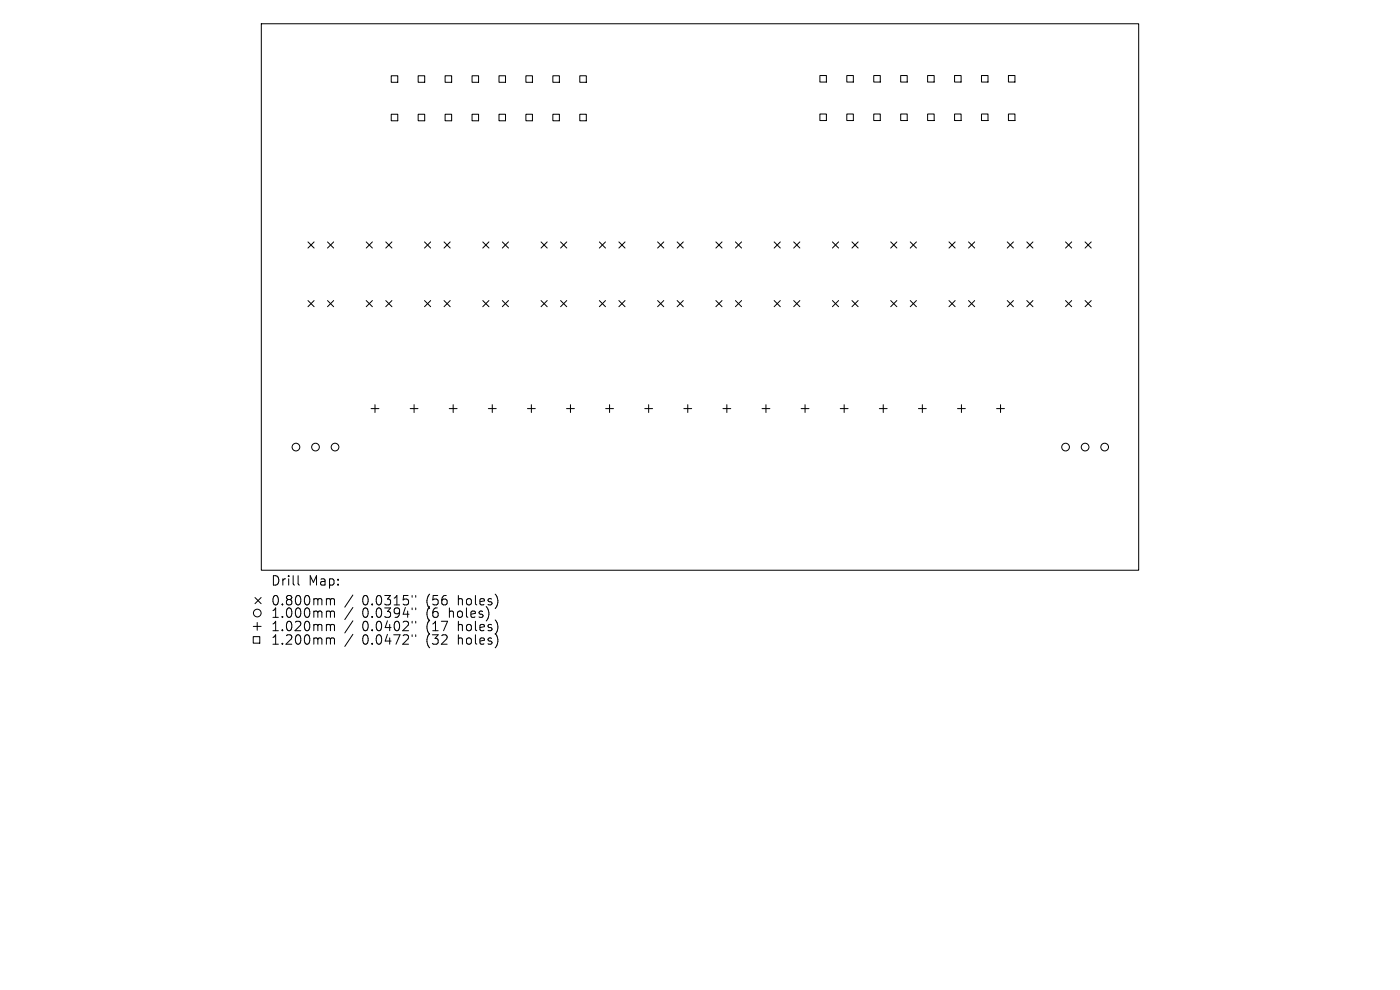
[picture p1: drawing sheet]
<svg xmlns="http://www.w3.org/2000/svg" width="297mm" height="210mm" viewBox="0 0 297 210" stroke-linecap="round" stroke-linejoin="round" font-family="sans-serif">
<defs><g id="words">
<g font-size="2.8">
<text x="57.4" y="124.5">Drill</text>
<text x="65.4" y="124.5">Map:</text>
<text x="57.4" y="128.7">0.800mm</text>
<text x="57.4" y="131.3">1.000mm</text>
<text x="76.8" y="128.7">0.0315&quot;</text>
<text x="76.8" y="131.3">0.0394&quot;</text>
<text x="90.6" y="128.7">(56</text>
<text x="90.6" y="131.3">(6</text>
<text x="95.5" y="131.3">holes)</text>
<text x="97.4" y="128.7">holes)</text>
<text x="57.4" y="134.2">1.020mm</text>
<text x="57.4" y="137">1.200mm</text>
<text x="76.8" y="134.2">0.0402&quot;</text>
<text x="76.8" y="137">0.0472&quot;</text>
<text x="90.6" y="134.2">(17</text>
<text x="90.6" y="137">(32</text>
<text x="97.4" y="134.2">holes)</text>
<text x="97.4" y="137">holes)</text>
</g>
</g></defs>
<g fill="none" stroke="#000" stroke-width=".21">
<path d="M55.4 5h186.2v116h-186.2zM83 16.1h1.4v1.4h-1.4zM88.7 16.1h1.4v1.4h-1.4zM94.4 16.1h1.4v1.4h-1.4zM100.1 16.1h1.4v1.4h-1.4zM105.9 16.1h1.3v1.4h-1.3zM111.6 16.1h1.4v1.4h-1.4zM117.3 16.1h1.4v1.4h-1.4zM123 16.1h1.4v1.4h-1.4zM173.9 16h1.4v1.4h-1.4zM179.6 16h1.4v1.4h-1.4zM185.4 16h1.3v1.4h-1.3z"/>
<path d="M191.1 16h1.4v1.4h-1.4zM196.8 16h1.4v1.4h-1.4zM202.5 16h1.4v1.4h-1.4zM208.2 16h1.4v1.4h-1.4zM213.9 16h1.4v1.4h-1.4zM83 24.2h1.4v1.4h-1.4zM88.7 24.2h1.4v1.4h-1.4zM94.4 24.2h1.4v1.4h-1.4zM100.1 24.2h1.4v1.4h-1.4zM105.9 24.2h1.3v1.4h-1.3zM111.6 24.2h1.4v1.4h-1.4zM117.3 24.2h1.4v1.4h-1.4z"/>
<path d="M123 24.2h1.4v1.4h-1.4zM173.9 24.2h1.4v1.4h-1.4zM179.6 24.2h1.4v1.4h-1.4zM185.4 24.2h1.3v1.4h-1.3zM191.1 24.2h1.4v1.4h-1.4zM196.8 24.2h1.4v1.4h-1.4zM202.5 24.2h1.4v1.4h-1.4zM208.2 24.2h1.4v1.4h-1.4zM213.9 24.2h1.4v1.4h-1.4zM65.3 51.3l1.3 1.3M66.6 51.3l-1.3 1.3M69.5 51.3l1.3 1.3"/>
<path d="M70.8 51.3l-1.3 1.3M77.7 51.3l1.3 1.3M79 51.3l-1.3 1.3M81.8 51.3l1.3 1.3M83.1 51.3l-1.3 1.3M90.1 51.3l1.3 1.3M91.4 51.3l-1.3 1.3M94.2 51.3l1.3 1.3M95.5 51.3l-1.3 1.3M102.4 51.3l1.3 1.3M103.7 51.3l-1.3 1.3M106.6 51.3l1.3 1.3"/>
<path d="M107.9 51.3l-1.3 1.3M114.8 51.3l1.3 1.3M116.1 51.3l-1.3 1.3M118.9 51.3l1.3 1.3M120.2 51.3l-1.3 1.3M127.1 51.3l1.4 1.3M128.5 51.3l-1.4 1.3M131.3 51.3l1.3 1.3M132.6 51.3l-1.3 1.3M139.5 51.3l1.3 1.3M140.8 51.3l-1.3 1.3M143.7 51.3l1.3 1.3"/>
<path d="M145 51.3l-1.3 1.3M151.9 51.3l1.3 1.3M153.2 51.3l-1.3 1.3M156 51.3l1.3 1.3M157.3 51.3l-1.3 1.3M164.2 51.3l1.3 1.3M165.5 51.3l-1.3 1.3M168.4 51.3l1.3 1.3M169.7 51.3l-1.3 1.3M176.6 51.3l1.3 1.3M177.9 51.3l-1.3 1.3M180.7 51.3l1.3 1.3"/>
<path d="M182 51.3l-1.3 1.3M189 51.3l1.3 1.3M190.3 51.3l-1.3 1.3M193.1 51.3l1.3 1.3M194.4 51.3l-1.3 1.3M201.3 51.3l1.3 1.3M202.6 51.3l-1.3 1.3M205.5 51.3l1.3 1.3M206.8 51.3l-1.3 1.3M213.7 51.3l1.3 1.3M215 51.3l-1.3 1.3M217.8 51.3l1.3 1.3"/>
<path d="M219.1 51.3l-1.3 1.3M226 51.3l1.4 1.3M227.4 51.3l-1.4 1.3M230.2 51.3l1.3 1.3M231.5 51.3l-1.3 1.3M65.3 63.8l1.3 1.3M66.6 63.8l-1.3 1.3M69.5 63.8l1.3 1.3M70.8 63.8l-1.3 1.3M77.7 63.8l1.3 1.3M79 63.8l-1.3 1.3M81.8 63.8l1.3 1.3"/>
<path d="M83.1 63.8l-1.3 1.3M90.1 63.8l1.3 1.3M91.4 63.8l-1.3 1.3M94.2 63.8l1.3 1.3M95.5 63.8l-1.3 1.3M102.4 63.8l1.3 1.3M103.7 63.8l-1.3 1.3M106.6 63.8l1.3 1.3M107.9 63.8l-1.3 1.3M114.8 63.8l1.3 1.3M116.1 63.8l-1.3 1.3M118.9 63.8l1.3 1.3"/>
<path d="M120.2 63.8l-1.3 1.3M127.1 63.8l1.4 1.3M128.5 63.8l-1.4 1.3M131.3 63.8l1.3 1.3M132.6 63.8l-1.3 1.3M139.5 63.8l1.3 1.3M140.8 63.8l-1.3 1.3M143.7 63.8l1.3 1.3M145 63.8l-1.3 1.3M151.9 63.8l1.3 1.3M153.2 63.8l-1.3 1.3M156 63.8l1.3 1.3"/>
<path d="M157.3 63.8l-1.3 1.3M164.2 63.8l1.3 1.3M165.5 63.8l-1.3 1.3M168.4 63.8l1.3 1.3M169.7 63.8l-1.3 1.3M176.6 63.8l1.3 1.3M177.9 63.8l-1.3 1.3M180.7 63.8l1.3 1.3M182 63.8l-1.3 1.3M189 63.8l1.3 1.3M190.3 63.8l-1.3 1.3M193.1 63.8l1.3 1.3"/>
<path d="M194.4 63.8l-1.3 1.3M201.3 63.8l1.3 1.3M202.6 63.8l-1.3 1.3M205.5 63.8l1.3 1.3M206.8 63.8l-1.3 1.3M213.7 63.8l1.3 1.3M215 63.8l-1.3 1.3M217.8 63.8l1.3 1.3M219.1 63.8l-1.3 1.3M226 63.8l1.4 1.3M227.4 63.8l-1.4 1.3M230.2 63.8l1.3 1.3"/>
<path d="M231.5 63.8l-1.3 1.3M78.7 86.7h1.7M79.6 85.8v1.7M87 86.7h1.7M87.8 85.8v1.7M95.3 86.7h1.7M96.1 85.8v1.7M103.6 86.7h1.7M104.4 85.8v1.7M111.9 86.7h1.7M112.7 85.8v1.7M120.2 86.7h1.7"/>
<path d="M121 85.8v1.7M128.5 86.7h1.6M129.3 85.8v1.7M136.8 86.7h1.6M137.6 85.8v1.7M145.1 86.7h1.6M145.9 85.8v1.7M153.4 86.7h1.6M154.2 85.8v1.7M161.7 86.7h1.6M162.5 85.8v1.7M170 86.7h1.6"/>
<path d="M170.8 85.8v1.7M178.2 86.7h1.7M179.1 85.8v1.7M186.5 86.7h1.7M187.4 85.8v1.7M194.8 86.7h1.7M195.7 85.8v1.7M203.1 86.7h1.7M204 85.8v1.7M211.4 86.7h1.7M212.3 85.8v1.7M53.7 135h1.4v1.4h-1.4z"/>
<path d="M53.7 132.9h1.7M54.1 126.8l1.3 1.3M54.6 132v1.7M55.4 126.8l-1.3 1.3M63.2 122.1v1.7l.3 .3M69.5 127l.5 .1 .1 .2M69.5 129.6h.3l.3 .3M69.5 132.5l.5 .1 .1 .1M69.5 135.3h.3l.3 .3M70.1 127.3l.3-.3 .5 .1 .1 1.2M70.1 127.3v1M70.1 129.9v1.1"/>
<path d="M70.1 132.7v1.1M70.1 135.6v1.1M70.1 129.9l.3-.3 .5 .1 .1 1.3M70.1 132.7l.3-.2 .5 .1 .1 1.2M70.1 135.6l.3-.3 .5 .1 .1 1.3M74.9 126.2l-1.8 2.6M74.9 128.9l-1.8 2.5M74.9 131.7l-1.8 2.6M74.9 134.6l-1.8 2.5M87.4 126.3v.4M87.4 129v.3M87.4 131.8v.4"/>
<path d="M87.4 134.7v.3M88.2 126.3v.4M88.2 129v.3M88.2 131.8v.4M88.2 134.7v.3"/>
<circle cx="62.8" cy="94.8" r=".82"/>
<circle cx="66.9" cy="94.8" r=".82"/>
<circle cx="71.1" cy="94.8" r=".82"/>
<circle cx="226.1" cy="94.8" r=".82"/>
<circle cx="230.2" cy="94.8" r=".82"/>
<circle cx="234.3" cy="94.8" r=".82"/>
<circle cx="54.6" cy="130" r=".82"/>
</g>
<use href="#words"/>
</svg>
